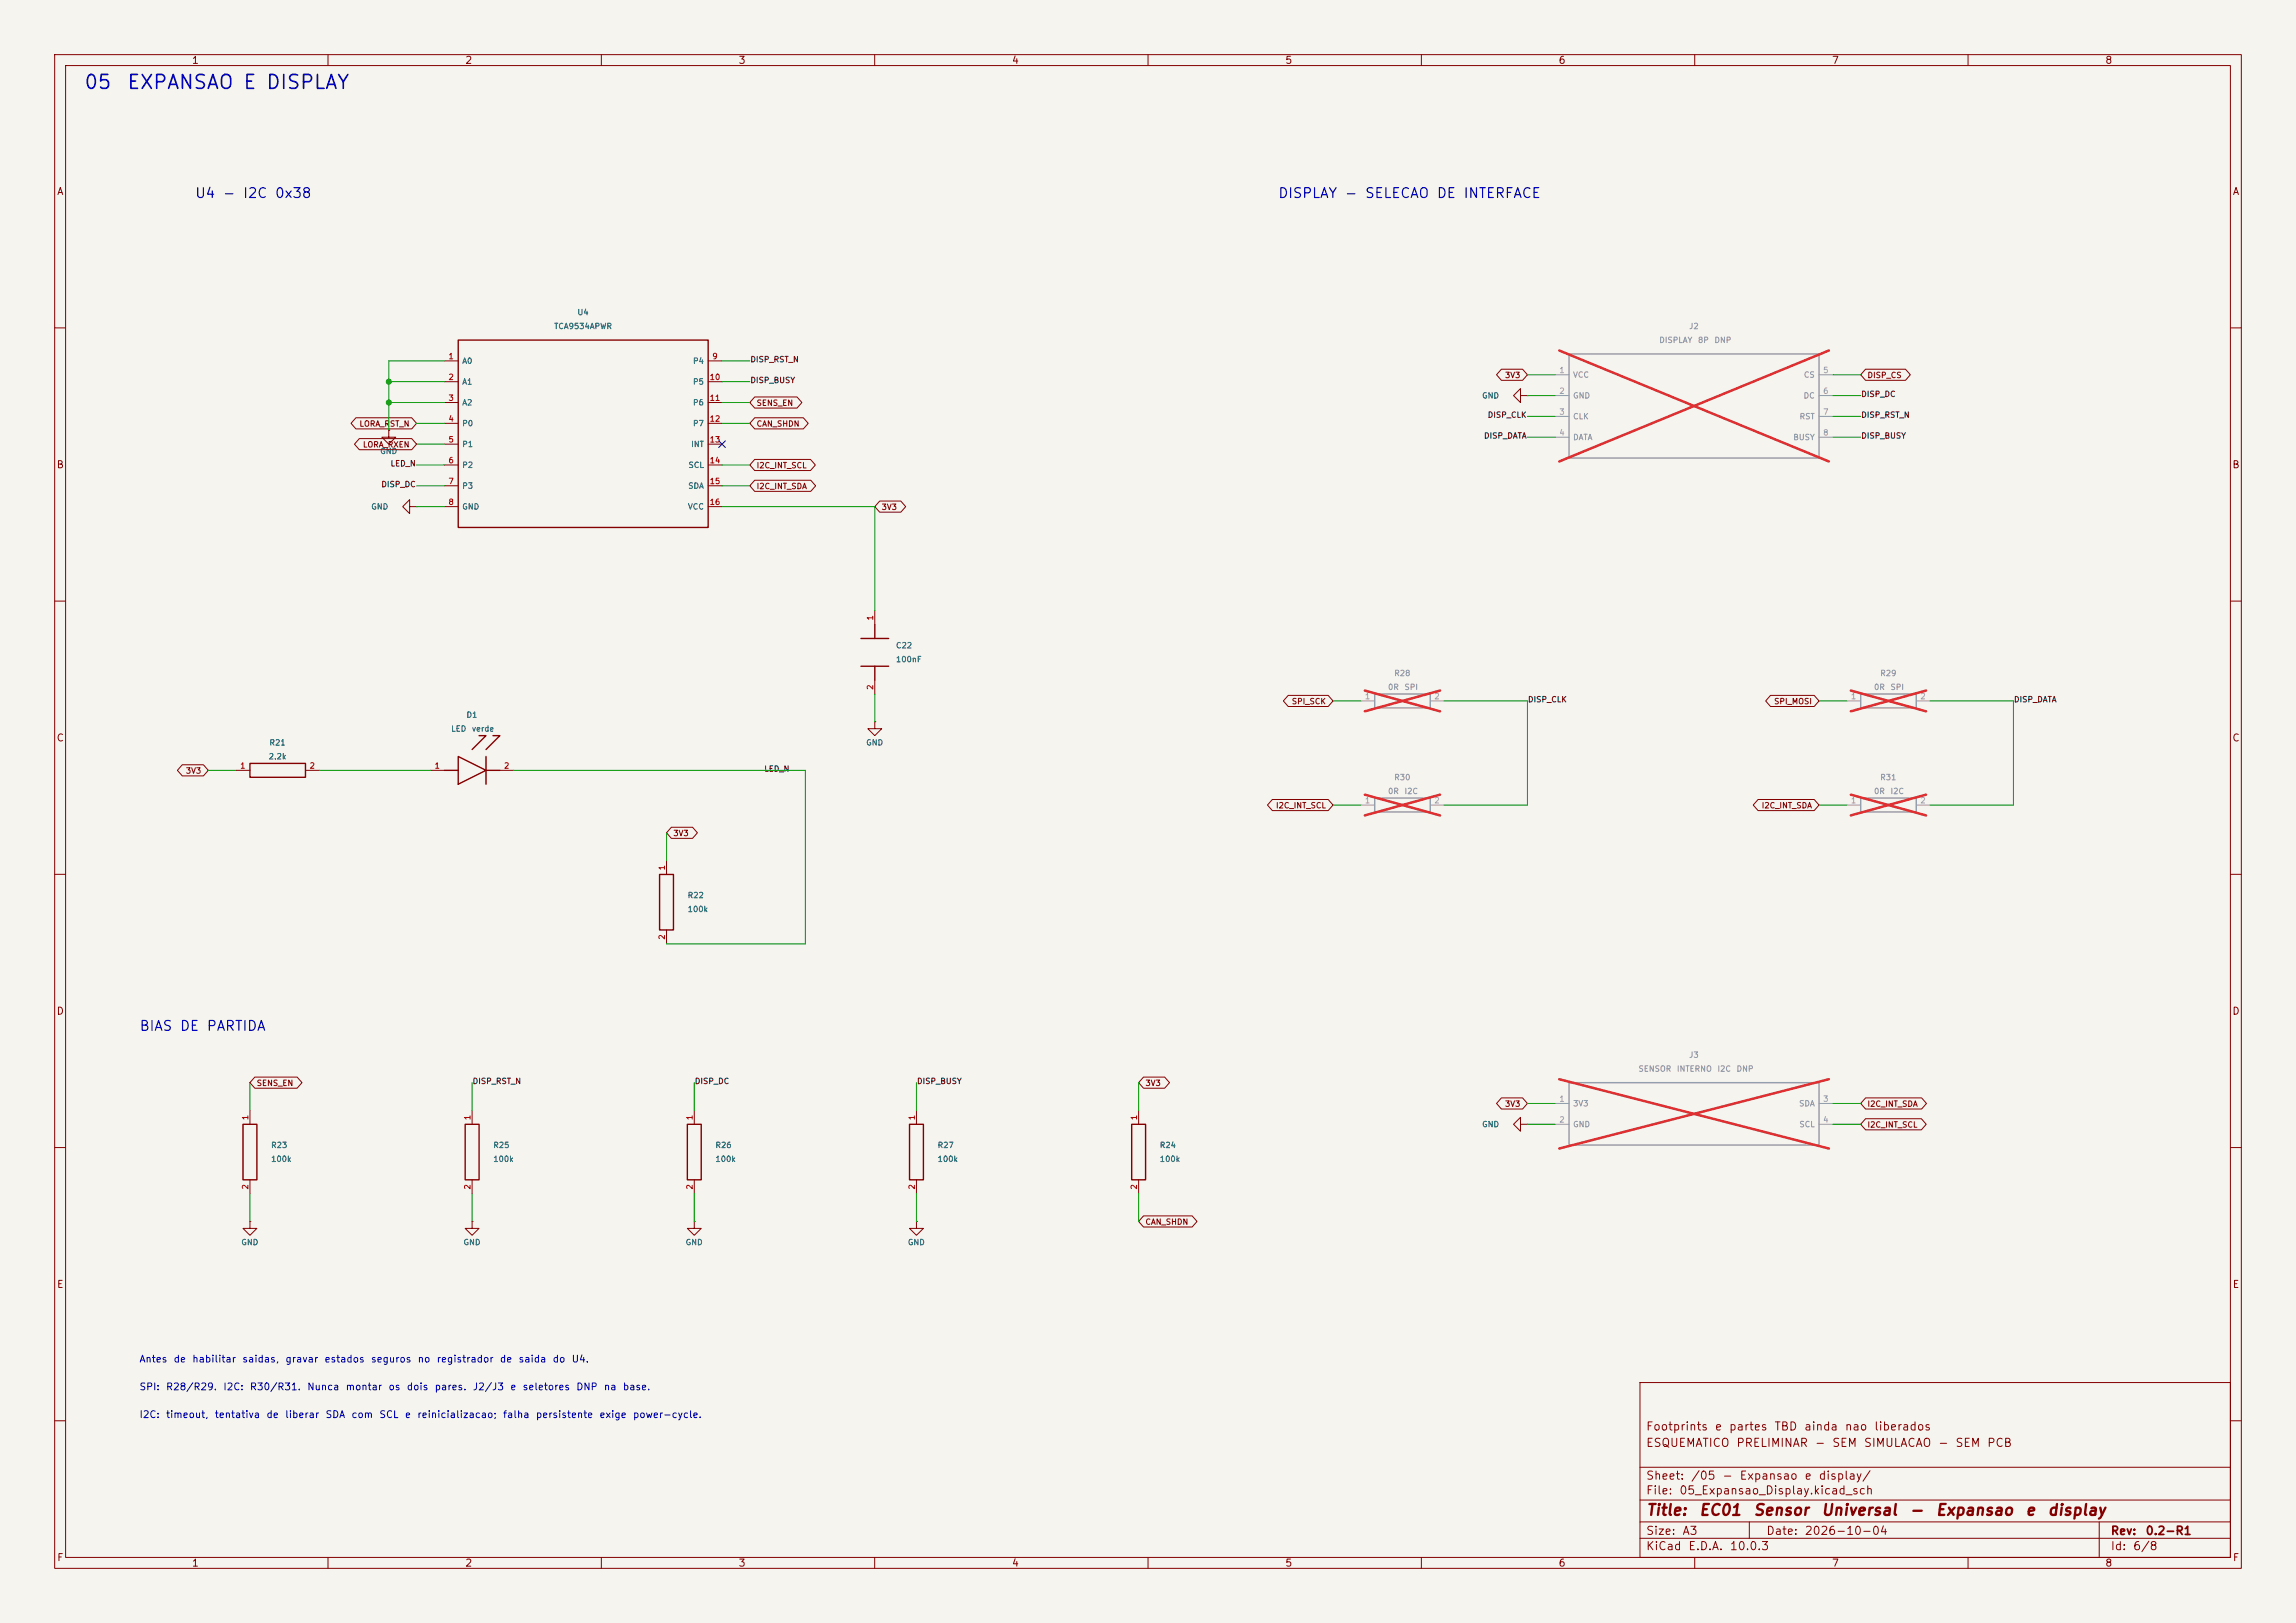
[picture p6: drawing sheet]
<svg xmlns="http://www.w3.org/2000/svg" width="420mm" height="297mm" viewBox="0 0 420 297" stroke-linecap="round" stroke-linejoin="round" font-family="sans-serif">
<defs><g id="words">
<g font-size="2.5" fill="#0000c2">
<text x="15.2" y="16.9">05</text>
<text x="23.1" y="16.9">EXPANSAO E DISPLAY</text>
</g>
<g font-size="2" fill="#840000">
<text x="301" y="277.8">Title:</text>
<text x="310.7" y="277.8">EC01</text>
<text x="320.6" y="277.8">Sensor</text>
<text x="333" y="277.8">Universal</text>
<text x="349.2" y="277.8">-</text>
<text x="354" y="277.8">Expansao</text>
<text x="370.4" y="277.8">e</text>
<text x="374.4" y="277.8">display</text>
</g>
<g font-size="1.8" fill="#0000c2">
<text x="35.6" y="36.7">U4 - I2C 0x38</text>
<text x="233.7" y="36.7">DISPLAY - SELECAO DE INTERFACE</text>
<text x="25.4" y="189.1">BIAS DE PARTIDA</text>
</g>
<g font-size="1.5" fill="#840000">
<text x="301" y="262.1">Footprints</text>
<text x="313.6" y="262.1">e</text>
<text x="316.2" y="262.1">partes</text>
<text x="324.5" y="262.1">TBD</text>
<text x="329.9" y="262.1">ainda</text>
<text x="337.3" y="262.1">nao</text>
<text x="342.7" y="262.1">liberados</text>
<text x="301" y="265.1">ESQUEMATICO</text>
<text x="317.5" y="265.1">PRELIMINAR</text>
<text x="331.9" y="265.1">-</text>
<text x="335" y="265.1">SEM</text>
<text x="340.8" y="265.1">SIMULACAO</text>
<text x="354.4" y="265.1">-</text>
<text x="357.6" y="265.1">SEM</text>
<text x="363.4" y="265.1">PCB</text>
<text x="301" y="273.8">File:</text>
<text x="301" y="271.1">Sheet:</text>
<text x="307.1" y="273.8">05_Expansao_Display.kicad_sch</text>
<text x="309.2" y="271.1">/05</text>
<text x="314.9" y="271.1">-</text>
<text x="318.1" y="271.1">Expansao</text>
<text x="330" y="271.1">e</text>
<text x="332.6" y="271.1">display/</text>
<text x="301" y="281.2">Size:</text>
<text x="307.6" y="281.2">A3</text>
<text x="323" y="281.2">Date:</text>
<text x="330" y="281.2">2026-10-04</text>
<text x="386" y="281.2">Rev:</text>
<text x="392.4" y="281.2">0.2-R1</text>
<text x="301" y="284">KiCad</text>
<text x="308.7" y="284">E.D.A.</text>
<text x="316.3" y="284">10.0.3</text>
<text x="386" y="284">Id:</text>
<text x="390.1" y="284">6/8</text>
</g>
<g font-size="1.3" fill="#840000">
<text x="35" y="12">1</text>
<text x="85" y="12">2</text>
<text x="135" y="12">3</text>
<text x="185" y="12">4</text>
<text x="235" y="12">5</text>
<text x="285" y="12">6</text>
<text x="335" y="12">7</text>
<text x="385" y="12">8</text>
<text x="10.3" y="36">A</text>
<text x="408.3" y="36">A</text>
<text x="10.3" y="86">B</text>
<text x="408.2" y="86">B</text>
<text x="10.3" y="136">C</text>
<text x="408.2" y="136">C</text>
<text x="10.3" y="186">D</text>
<text x="408.2" y="186">D</text>
<text x="10.3" y="236">E</text>
<text x="408.3" y="236">E</text>
<text x="10.3" y="286">F</text>
<text x="35" y="287">1</text>
<text x="85" y="287">2</text>
<text x="135" y="287">3</text>
<text x="185" y="287">4</text>
<text x="235" y="287">5</text>
<text x="285" y="287">6</text>
<text x="335" y="287">7</text>
<text x="385" y="287">8</text>
<text x="408.3" y="286">F</text>
</g>
<g font-size="1.3" fill="#0000c2">
<text x="25.4" y="249.6">Antes</text>
<text x="31.7" y="249.6">de</text>
<text x="35.1" y="249.6">habilitar</text>
<text x="44.2" y="249.6">saidas,</text>
<text x="52.1" y="249.6">gravar</text>
<text x="59.3" y="249.6">estados</text>
<text x="67.7" y="249.6">seguros</text>
<text x="76.3" y="249.6">no</text>
<text x="79.8" y="249.6">registrador</text>
<text x="91.3" y="249.6">de</text>
<text x="94.7" y="249.6">saida</text>
<text x="101" y="249.6">do</text>
<text x="104.5" y="249.6">U4.</text>
<text x="25.4" y="254.7">SPI:</text>
<text x="30.3" y="254.7">R28/R29.</text>
<text x="40.7" y="254.7">I2C:</text>
<text x="45.6" y="254.7">R30/R31.</text>
<text x="56.1" y="254.7">Nunca</text>
<text x="63.1" y="254.7">montar</text>
<text x="70.9" y="254.7">os</text>
<text x="74.3" y="254.7">dois</text>
<text x="79.4" y="254.7">pares.</text>
<text x="86.4" y="254.7">J2/J3</text>
<text x="93.2" y="254.7">e</text>
<text x="95.5" y="254.7">seletores</text>
<text x="105.3" y="254.7">DNP</text>
<text x="110.3" y="254.7">na</text>
<text x="113.8" y="254.7">base.</text>
<text x="25.4" y="259.8">I2C:</text>
<text x="30.3" y="259.8">timeout,</text>
<text x="39.2" y="259.8">tentativa</text>
<text x="48.6" y="259.8">de</text>
<text x="52" y="259.8">liberar</text>
<text x="59.4" y="259.8">SDA</text>
<text x="64.2" y="259.8">com</text>
<text x="69.3" y="259.8">SCL</text>
<text x="74" y="259.8">e</text>
<text x="76.2" y="259.8">reinicializacao;</text>
<text x="91.9" y="259.8">falha</text>
<text x="97.9" y="259.8">persistente</text>
<text x="109.5" y="259.8">exige</text>
<text x="115.7" y="259.8">power-cycle.</text>
</g>
<g font-size="1" fill="#006464">
<text x="105.5" y="57.9">U4</text>
<text x="101.3" y="60.5">TCA9534APWR</text>
<text x="84.5" y="66.8">A0</text>
<text x="84.5" y="70.6">A1</text>
<text x="126.7" y="66.8">P4</text>
<text x="126.7" y="70.6">P5</text>
<text x="84.5" y="74.4">A2</text>
<text x="126.7" y="74.4">P6</text>
<text x="271" y="73.2">GND</text>
<text x="69.4" y="83.3">GND</text>
<text x="84.5" y="78.2">P0</text>
<text x="84.5" y="82.1">P1</text>
<text x="126.3" y="82.1">INT</text>
<text x="126.7" y="78.2">P7</text>
<text x="84.5" y="85.9">P2</text>
<text x="84.5" y="89.7">P3</text>
<text x="125.8" y="89.7">SDA</text>
<text x="125.8" y="85.9">SCL</text>
<text x="67.8" y="93.5">GND</text>
<text x="84.5" y="93.5">GND</text>
<text x="125.7" y="93.5">VCC</text>
<text x="163.8" y="118.9">C22</text>
<text x="163.8" y="121.4">100nF</text>
<text x="85.2" y="131.6">D1</text>
<text x="49.2" y="136.7">R21</text>
<text x="82.4" y="134.1">LED</text>
<text x="86.2" y="134.1">verde</text>
<text x="158.3" y="136.7">GND</text>
<text x="49.1" y="139.2">2.2k</text>
<text x="125.7" y="167.1">100k</text>
<text x="125.7" y="164.6">R22</text>
<text x="271" y="206.5">GND</text>
<text x="49.5" y="212.9">100k</text>
<text x="49.5" y="210.3">R23</text>
<text x="90.1" y="212.9">100k</text>
<text x="90.1" y="210.3">R25</text>
<text x="130.8" y="212.9">100k</text>
<text x="130.8" y="210.3">R26</text>
<text x="171.4" y="212.9">100k</text>
<text x="171.4" y="210.3">R27</text>
<text x="212.1" y="212.9">100k</text>
<text x="212.1" y="210.3">R24</text>
<text x="44" y="228.1">GND</text>
<text x="84.7" y="228.1">GND</text>
<text x="125.3" y="228.1">GND</text>
<text x="166" y="228.1">GND</text>
</g>
<g font-size="1" fill="#a90000">
<text x="81.9" y="66">1</text>
<text x="130.2" y="66">9</text>
<text x="81.9" y="69.8">2</text>
<text x="129.7" y="69.8">10</text>
<text x="81.9" y="73.6">3</text>
<text x="81.9" y="77.4">4</text>
<text x="129.7" y="73.6">11</text>
<text x="129.7" y="77.4">12</text>
<text x="81.9" y="81.2">5</text>
<text x="129.7" y="81.2">13</text>
<text x="81.9" y="85">6</text>
<text x="81.9" y="88.8">7</text>
<text x="129.7" y="85">14</text>
<text x="129.7" y="88.8">15</text>
<text x="81.9" y="92.6">8</text>
<text x="129.7" y="92.6">16</text>
<text x="159.9" y="113.6" transform="rotate(-90 159.9 113.6)">1</text>
<text x="159.9" y="126.3" transform="rotate(-90 159.9 126.3)">2</text>
<text x="43.8" y="140.9">1</text>
<text x="56.5" y="140.9">2</text>
<text x="79.4" y="140.9">1</text>
<text x="92.1" y="140.9">2</text>
<text x="121.8" y="159.4" transform="rotate(-90 121.8 159.4)">1</text>
<text x="121.8" y="172.1" transform="rotate(-90 121.8 172.1)">2</text>
<text x="45.6" y="205.1" transform="rotate(-90 45.6 205.1)">1</text>
<text x="86.3" y="205.1" transform="rotate(-90 86.3 205.1)">1</text>
<text x="126.9" y="205.1" transform="rotate(-90 126.9 205.1)">1</text>
<text x="167.6" y="205.1" transform="rotate(-90 167.6 205.1)">1</text>
<text x="208.2" y="205.1" transform="rotate(-90 208.2 205.1)">1</text>
<text x="45.6" y="217.8" transform="rotate(-90 45.6 217.8)">2</text>
<text x="86.3" y="217.8" transform="rotate(-90 86.3 217.8)">2</text>
<text x="126.9" y="217.8" transform="rotate(-90 126.9 217.8)">2</text>
<text x="167.6" y="217.8" transform="rotate(-90 167.6 217.8)">2</text>
<text x="208.2" y="217.8" transform="rotate(-90 208.2 217.8)">2</text>
</g>
<g font-size="1" fill="#939391">
<text x="303.4" y="63">DISPLAY</text>
<text x="308.9" y="60.5">J2</text>
<text x="310.5" y="63">8P</text>
<text x="313.5" y="63">DNP</text>
<text x="287.7" y="69.4">VCC</text>
<text x="329.9" y="69.4">CS</text>
<text x="287.7" y="73.2">GND</text>
<text x="287.7" y="77">CLK</text>
<text x="329.1" y="77">RST</text>
<text x="329.8" y="73.2">DC</text>
<text x="287.7" y="80.8">DATA</text>
<text x="327.9" y="80.8">BUSY</text>
<text x="254.9" y="124">R28</text>
<text x="343.8" y="124">R29</text>
<text x="253.8" y="126.5">0R</text>
<text x="256.8" y="126.5">SPI</text>
<text x="342.7" y="126.5">0R</text>
<text x="345.7" y="126.5">SPI</text>
<text x="254.9" y="143">R30</text>
<text x="343.8" y="143">R31</text>
<text x="253.8" y="145.6">0R</text>
<text x="256.8" y="145.6">I2C</text>
<text x="342.7" y="145.6">0R</text>
<text x="345.7" y="145.6">I2C</text>
<text x="299.6" y="196.4">SENSOR</text>
<text x="306.6" y="196.4">INTERNO</text>
<text x="308.9" y="193.8">J3</text>
<text x="314.1" y="196.4">I2C</text>
<text x="317.6" y="196.4">DNP</text>
<text x="287.7" y="202.7">3V3</text>
<text x="329" y="202.7">SDA</text>
<text x="287.7" y="206.5">GND</text>
<text x="329" y="206.5">SCL</text>
</g>
<g font-size="1" fill="#0f0f0f">
<text x="137.2" y="70.3">DISP_BUSY</text>
<text x="137.2" y="66.5">DISP_RST_N</text>
<text x="272" y="76.7">DISP_CLK</text>
<text x="340.4" y="76.7">DISP_RST_N</text>
<text x="340.4" y="72.9">DISP_DC</text>
<text x="271.4" y="80.5">DISP_DATA</text>
<text x="340.4" y="80.5">DISP_BUSY</text>
<text x="69.7" y="89.4">DISP_DC</text>
<text x="71.3" y="85.6">LED_N</text>
<text x="279.4" y="128.8">DISP_CLK</text>
<text x="368.3" y="128.8">DISP_DATA</text>
<text x="139.7" y="141.5">LED_N</text>
<text x="86.4" y="198.6">DISP_RST_N</text>
<text x="127" y="198.6">DISP_DC</text>
<text x="167.6" y="198.6">DISP_BUSY</text>
</g>
<g font-size="1" fill="#840000">
<text x="275.2" y="69.4">3V3</text>
<text x="341.5" y="69.4">DISP_CS</text>
<text x="138.3" y="74.5">SENS_EN</text>
<text x="65.7" y="78.3">LORA_RST_N</text>
<text x="66.3" y="82.1">LORA_RXEN</text>
<text x="138.3" y="78.3">CAN_SHDN</text>
<text x="138.3" y="85.9">I2C_INT_SCL</text>
<text x="138.3" y="89.7">I2C_INT_SDA</text>
<text x="161.2" y="93.6">3V3</text>
<text x="236.2" y="129.1">SPI_SCK</text>
<text x="324.4" y="129.1">SPI_MOSI</text>
<text x="33.9" y="141.8">3V3</text>
<text x="233.3" y="148.2">I2C_INT_SCL</text>
<text x="322.2" y="148.2">I2C_INT_SDA</text>
<text x="123.1" y="153.2">3V3</text>
<text x="46.9" y="199">SENS_EN</text>
<text x="209.4" y="199">3V3</text>
<text x="275.2" y="202.8">3V3</text>
<text x="341.5" y="202.8">I2C_INT_SDA</text>
<text x="341.5" y="206.6">I2C_INT_SCL</text>
<text x="209.4" y="224.4">CAN_SHDN</text>
</g>
<g font-size="1" fill="#a5a4a2">
<text x="285.1" y="68.5">1</text>
<text x="333.4" y="68.5">5</text>
<text x="285.1" y="72.3">2</text>
<text x="285.1" y="76.1">3</text>
<text x="333.4" y="72.3">6</text>
<text x="333.4" y="76.1">7</text>
<text x="285.1" y="79.9">4</text>
<text x="333.4" y="79.9">8</text>
<text x="249.6" y="128.2">1</text>
<text x="262.3" y="128.2">2</text>
<text x="338.5" y="128.2">1</text>
<text x="351.2" y="128.2">2</text>
<text x="249.6" y="147.2">1</text>
<text x="262.3" y="147.2">2</text>
<text x="338.5" y="147.2">1</text>
<text x="351.2" y="147.2">2</text>
<text x="285.1" y="201.9">1</text>
<text x="333.4" y="201.9">3</text>
<text x="285.1" y="205.7">2</text>
<text x="333.4" y="205.7">4</text>
</g>
</g></defs>
<path d="M0 0h420v297h-420z" fill="#f5f4ef" stroke="#f5f4ef" stroke-width=".18"/>
<g fill="none" stroke="#840000" stroke-width=".18">
<path d="M10 10h400v277h-400zM12 12h396v273h-396zM60 10v2M110 10v2M160 10v2M210 10v2M260 10v2M310 10v2M360 10v2M10 60h2M65.1 76.5h10.2l.9 1-.9 1h-10.2l-.9-1zM71.1 78.7v1.3h1.3l-1.3 1.3-1.3-1.3h1.3"/>
<path d="M71.1 78.7h.1M81.3 66h2.5M81.3 69.9h2.5M81.3 73.7h2.5M81.3 77.5h2.5M129.5 66h2.6M129.5 69.9h2.6M129.5 73.7h2.6M129.5 77.5h2.6M138 72.6h7.8l.9 1.1-.9 1h-7.8l-.8-1zM138 76.5h9l.8 1-.8 1h-9l-.8-1zM274.6 67.6h3.9l.9 1-.9 1h-3.9l-.9-1z"/>
<path d="M278.1 72.4v-1.3l-1.2 1.3 1.2 1.3v-1.3h1.3M279.4 72.4h.1M341.2 67.6h7.4l.8 1-.8 1h-7.4l-.8-1zM408 60h2M65.7 80.3h9.6l.9 1-.9 1h-9.6l-.9-1zM74.9 92.7v-1.3l-1.2 1.3 1.2 1.3v-1.3h1.3M76.2 92.7h.1M81.3 81.3h2.5M81.3 85.1h2.5M81.3 88.9h2.5M81.3 92.7h2.5M129.5 81.3h2.6"/>
<path d="M129.5 85.1h2.6M129.5 88.9h2.6M129.5 92.7h2.6M138 84.1h10.3l.8 1-.8 1h-10.3l-.8-1zM138 87.9h10.3l.9 1-.9 1h-10.3l-.8-1zM160.9 91.7h3.9l.9 1-.9 1h-3.9l-.9-1zM10 110h2M160 111.8v2.5M408 110h2M33.3 140h3.9l.9 1-.9 1h-3.9l-.9-1zM160 132.1v1.3h1.3l-1.3 1.2-1.3-1.2h1.3M160 132.1h.1"/>
<path d="M160 124.5v2.5M235.6 127.3h7.4l.8 1-.8 1h-7.4l-.8-1zM323.9 127.3h8l.8 1-.8 1h-8l-.9-1zM10 160h2M43.2 141h2.5M55.9 141h2.5M78.7 141h2.6M91.4 141h2.6M121.9 157.5v2.5M122.8 151.4h3.9l.9 1-.9 1h-3.9l-.9-1zM232.7 146.3h10.3l.8 1-.8 1h-10.3l-.8-1zM321.6 146.3h10.3l.8 1-.8 1h-10.3l-.9-1z"/>
<path d="M408 160h2M121.9 170.2v2.5M46.6 197.1h7.8l.8 1-.8 1h-7.8l-.9-1zM209.2 197.1h3.8l.9 1-.9 1h-3.8l-.9-1zM10 210h2M45.7 203.2v2.5M45.7 215.9v2.5M86.4 203.2v2.5M86.4 215.9v2.5M127 203.2v2.5M127 215.9v2.5M167.6 203.2v2.5"/>
<path d="M167.6 215.9v2.5M208.3 203.2v2.5M208.3 215.9v2.5M274.6 200.9h3.9l.9 1-.9 1h-3.9l-.9-1zM278.1 205.7v-1.2l-1.2 1.2 1.2 1.3v-1.3h1.3M279.4 205.7h.1M341.2 204.7h10.3l.8 1-.8 1.1h-10.3l-.8-1.1zM341.2 200.9h10.3l.9 1-.9 1h-10.3l-.8-1zM408 210h2M45.7 223.5v1.3h1.3l-1.3 1.3-1.3-1.3h1.3M45.7 223.5h.1M86.4 223.5v1.3h1.2l-1.2 1.3-1.3-1.3h1.3"/>
<path d="M86.4 223.5h.1M127 223.5v1.3h1.3l-1.3 1.3-1.3-1.3h1.3M127 223.5h.1M167.6 223.5v1.3h1.3l-1.3 1.3-1.2-1.3h1.2M167.6 223.5h.1M209.2 222.5h8.9l.9 1-.9 1h-8.9l-.9-1zM300 253h108v32h-108zM10 260h2M300 278.5h108M300 274.5h108M300 268.5h108M320 278.5v3"/>
<path d="M384 278.5v6.5M408 260h2M60 285v2M110 285v2M160 285v2M210 285v2M260 285v2M300 281.5h108M310 285v2M360 285v2"/>
</g>
<g fill="none" stroke="#840000" stroke-width=".25">
<path d="M83.8 62.2h45.7v34.3h-45.7zM157.5 116.8h5.1M160 114.3v2.5M45.7 139.7h10.2v2.5h-10.2zM83.8 138.4l5.1 2.6-5.1 2.5zM87.6 134.6h1.3l-2.5 2.6M88.9 138.4v5.1M90.2 134.6h1.2l-2.5 2.6M157.5 121.9h5.1M160 121.9v2.6M81.3 141h2.5M88.9 141h2.5"/>
<path d="M120.6 160h2.6v10.2h-2.6zM44.4 205.7h2.6v10.2h-2.6zM85.1 205.7h2.5v10.2h-2.5zM125.7 205.7h2.6v10.2h-2.6zM166.4 205.7h2.5v10.2h-2.5zM207 205.7h2.5v10.2h-2.5z"/>
</g>
<path d="M287 64.8h45.7v19h-45.7zM251.5 127h10.1v2.5h-10.1zM340.4 127h10.1v2.5h-10.1zM251.5 146.1h10.1v2.5h-10.1zM340.4 146.1h10.1v2.5h-10.1zM287 198.1h45.7v11.5h-45.7z" fill="none" stroke="#9c9b98" stroke-width=".25"/>
<g fill="none" stroke="#9c9b98" stroke-width=".18">
<path d="M284.5 68.6h2.5M284.5 72.4h2.5M284.5 76.2h2.5M332.7 68.6h2.6M332.7 72.4h2.6M332.7 76.2h2.6M284.5 80h2.5M332.7 80h2.6M248.9 128.3h2.6M261.6 128.3h2.6M337.8 128.3h2.6M350.5 128.3h2.6"/>
<path d="M248.9 147.3h2.6M261.6 147.3h2.6M337.8 147.3h2.6M350.5 147.3h2.6M284.5 201.9h2.5M284.5 205.7h2.5M332.7 201.9h2.6M332.7 205.7h2.6"/>
</g>
<path d="M285.2 64.1l49.3 20.3M334.5 64.1l-49.3 20.3M249.7 126.4l13.7 3.8M263.4 126.4l-13.7 3.8M338.6 126.4l13.7 3.8M352.3 126.4l-13.7 3.8M249.7 145.4l13.7 3.8M263.4 145.4l-13.7 3.8M338.6 145.4l13.7 3.8M352.3 145.4l-13.7 3.8M285.2 197.5l49.3 12.7M334.5 197.5l-49.3 12.7" fill="none" stroke="#e12e31" stroke-width=".46"/>
<g fill="none" stroke="#009600" stroke-width=".18">
<path d="M71.1 69.9h10.2M71.1 73.7h10.2M76.2 77.5h5.1M81.3 66h-10.2v12.7M132.1 66h5.1M132.1 69.9h5.1M132.1 73.7h5.1M132.1 77.5h5.1M279.4 72.4h5.1M279.4 68.6h5.1M279.4 76.2h5.1M335.3 72.4h5.1"/>
<path d="M335.3 68.6h5.1M335.3 76.2h5.1M76.2 92.7h5.1M76.2 85.1h5.1M76.2 88.9h5.1M76.2 81.3h5.1M132.1 92.7h27.9v19.1M132.1 85.1h5.1M132.1 88.9h5.1M279.4 80h5.1M335.3 80h5.1M160 127v5.1"/>
<path d="M243.8 128.3h5.1M264.2 128.3h15.2v19h-15.2M332.7 128.3h5.1M353.1 128.3h15.2v19h-15.2M38.1 141h5.1M58.4 141h20.3M94 141h53.3v31.7h-25.4M121.9 152.4v5.1M243.8 147.3h5.1M332.7 147.3h5.1M45.7 198.1v5.1M86.4 198.1v5.1"/>
<path d="M127 198.1v5.1M167.6 198.1v5.1M208.3 198.1v5.1M45.7 218.4v5.1M86.4 218.4v5.1M127 218.4v5.1M167.6 218.4v5.1M208.3 218.4v5.1M279.4 205.7h5.1M279.4 201.9h5.1M335.3 205.7h5.1M335.3 201.9h5.1"/>
</g>
<path d="M131.5 80.7l1.2 1.2M132.7 80.7l-1.2 1.2" fill="none" stroke="#000084" stroke-width=".18"/>
<g fill="#009600" stroke="#009600" stroke-width=".18">
<circle cx="71.1" cy="69.9" r=".46"/>
<circle cx="71.1" cy="73.7" r=".46"/>
</g>
<use href="#words"/>
</svg>
